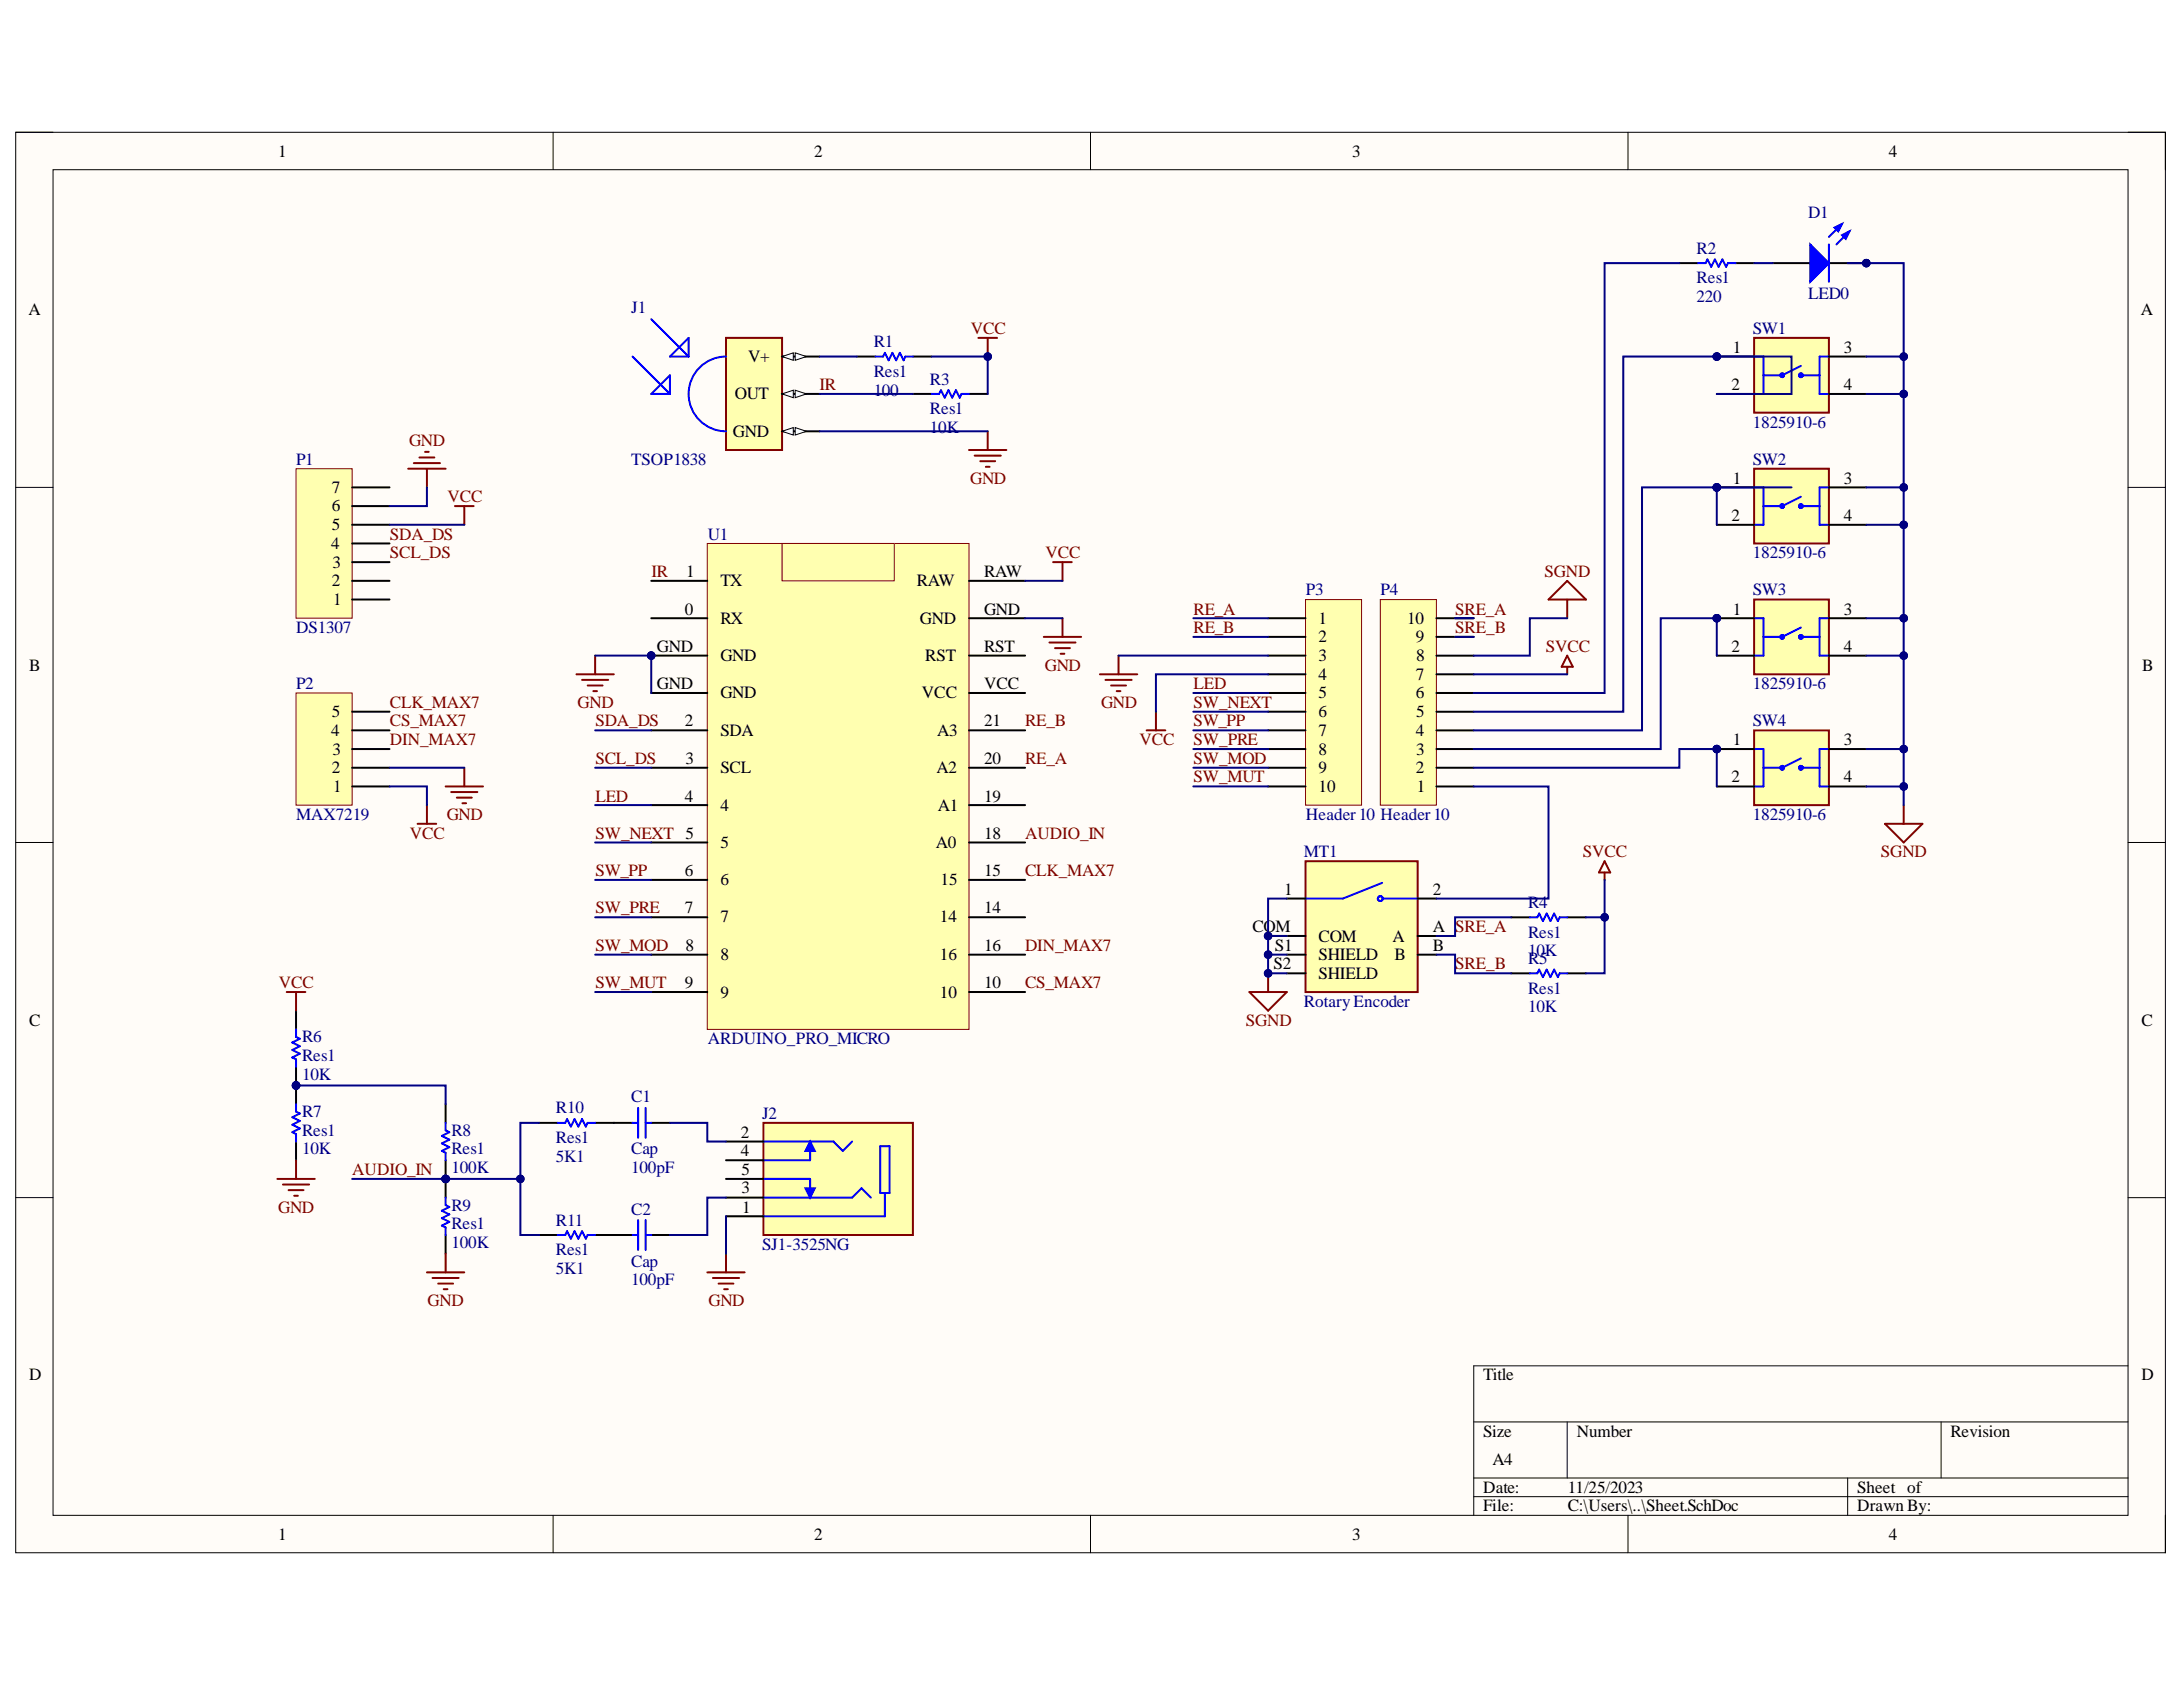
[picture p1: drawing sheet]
<svg xmlns="http://www.w3.org/2000/svg" width="279mm" height="216mm" viewBox="0 0 279 216" stroke-linecap="round" stroke-linejoin="round" font-family="sans-serif">
<defs><g id="words">
<g font-size="2.2">
<text x="35.6" y="20">1</text>
<text x="104.2" y="20">2</text>
<text x="173.1" y="20">3</text>
<text x="241.8" y="20">4</text>
<text x="3.6" y="40.3">A</text>
<text x="274" y="40.3">A</text>
<text x="95.8" y="46.3">V+</text>
<text x="221.8" y="45.2">1</text>
<text x="236" y="45.2">3</text>
<text x="94.1" y="51.1">OUT</text>
<text x="221.6" y="49.9">2</text>
<text x="236" y="49.9">4</text>
<text x="93.8" y="55.9">GND</text>
<text x="42.5" y="65.5">6</text>
<text x="42.5" y="63.1">7</text>
<text x="221.8" y="61.9">1</text>
<text x="236" y="61.9">3</text>
<text x="42.4" y="70.3">4</text>
<text x="42.5" y="67.8">5</text>
<text x="221.6" y="66.6">2</text>
<text x="236" y="66.6">4</text>
<text x="42.5" y="75">2</text>
<text x="42.5" y="72.6">3</text>
<text x="42.6" y="77.5">1</text>
<text x="87.8" y="73.8">1</text>
<text x="92.2" y="75">TX</text>
<text x="117.3" y="75">RAW</text>
<text x="126" y="73.8">RAW</text>
<text x="84.1" y="83.4">GND</text>
<text x="87.6" y="78.6">0</text>
<text x="92.2" y="79.8">RX</text>
<text x="117.7" y="79.8">GND</text>
<text x="126" y="78.6">GND</text>
<text x="126" y="83.4">RST</text>
<text x="168.8" y="79.8">1</text>
<text x="168.8" y="82.2">2</text>
<text x="180.1" y="79.8">10</text>
<text x="181.2" y="82.2">9</text>
<text x="221.6" y="83.4">2</text>
<text x="221.8" y="78.6">1</text>
<text x="236" y="78.6">3</text>
<text x="236" y="83.4">4</text>
<text x="3.7" y="85.8">B</text>
<text x="84.1" y="88.2">GND</text>
<text x="92.2" y="89.4">GND</text>
<text x="92.2" y="84.6">GND</text>
<text x="118" y="89.4">VCC</text>
<text x="118.4" y="84.6">RST</text>
<text x="126" y="88.2">VCC</text>
<text x="168.8" y="84.6">3</text>
<text x="168.8" y="87">4</text>
<text x="168.8" y="89.4">5</text>
<text x="181.2" y="89.4">6</text>
<text x="181.2" y="87">7</text>
<text x="181.3" y="84.6">8</text>
<text x="274.2" y="85.8">B</text>
<text x="42.4" y="94.2">4</text>
<text x="42.5" y="91.8">5</text>
<text x="87.6" y="92.9">2</text>
<text x="92.2" y="94.2">SDA</text>
<text x="119.9" y="94.2">A3</text>
<text x="126" y="92.9">21</text>
<text x="168.8" y="91.8">6</text>
<text x="168.8" y="94.2">7</text>
<text x="181.2" y="94.2">4</text>
<text x="181.3" y="91.8">5</text>
<text x="221.8" y="95.4">1</text>
<text x="236" y="95.4">3</text>
<text x="42.5" y="98.9">2</text>
<text x="42.5" y="96.6">3</text>
<text x="42.6" y="101.3">1</text>
<text x="87.7" y="97.8">3</text>
<text x="92.2" y="98.9">SCL</text>
<text x="119.9" y="98.9">A2</text>
<text x="126" y="97.8">20</text>
<text x="168.8" y="96.6">8</text>
<text x="168.8" y="98.9">9</text>
<text x="168.8" y="101.3">10</text>
<text x="181.2" y="98.9">2</text>
<text x="181.3" y="96.6">3</text>
<text x="181.4" y="101.3">1</text>
<text x="221.6" y="100.1">2</text>
<text x="236" y="100.1">4</text>
<text x="87.6" y="102.6">4</text>
<text x="92.2" y="103.8">4</text>
<text x="120" y="103.8">A1</text>
<text x="126" y="102.6">19</text>
<text x="126" y="107.3">18</text>
<text x="87.6" y="112.1">6</text>
<text x="92.2" y="113.3">6</text>
<text x="92.2" y="108.5">5</text>
<text x="119.8" y="108.5">A0</text>
<text x="120.4" y="113.3">15</text>
<text x="126" y="112.1">15</text>
<text x="87.6" y="116.9">7</text>
<text x="92.2" y="118.1">7</text>
<text x="120.3" y="118.1">14</text>
<text x="126" y="116.9">14</text>
<text x="160.3" y="119.3">COM</text>
<text x="164.4" y="114.5">1</text>
<text x="183.4" y="114.5">2</text>
<text x="183.4" y="119.3">A</text>
<text x="87.7" y="121.7">8</text>
<text x="92.2" y="122.9">8</text>
<text x="120.3" y="122.9">16</text>
<text x="126" y="121.7">16</text>
<text x="163" y="124.1">S2</text>
<text x="163.2" y="121.7">S1</text>
<text x="168.8" y="120.5">COM</text>
<text x="168.8" y="122.9">SHIELD</text>
<text x="168.8" y="125.2">SHIELD</text>
<text x="178.2" y="120.5">A</text>
<text x="178.5" y="122.9">B</text>
<text x="183.4" y="121.7">B</text>
<text x="3.7" y="131.2">C</text>
<text x="87.6" y="126.4">9</text>
<text x="92.2" y="127.7">9</text>
<text x="120.3" y="127.7">10</text>
<text x="126" y="126.4">10</text>
<text x="274.1" y="131.2">C</text>
<text x="94.8" y="148">4</text>
<text x="94.8" y="145.6">2</text>
<text x="94.9" y="152.7">3</text>
<text x="94.9" y="150.4">5</text>
<text x="95" y="155.2">1</text>
<text x="3.7" y="176.7">D</text>
<text x="189.8" y="176.7">Title</text>
<text x="274.1" y="176.7">D</text>
<text x="189.8" y="183.8">Size</text>
<text x="201.8" y="183.8">Number</text>
<text x="249.6" y="183.8">Revision</text>
<text x="189.8" y="191">Date:</text>
<text x="191" y="187.5">A4</text>
<text x="200.6" y="191">11/25/2023</text>
<text x="237.7" y="191">Sheet of</text>
<text x="35.6" y="197">1</text>
<text x="104.2" y="197">2</text>
<text x="173.1" y="197">3</text>
<text x="189.8" y="193.4">File:</text>
<text x="200.6" y="193.4">C:\Users\..\Sheet.SchDoc</text>
<text x="237.7" y="193.4">Drawn By:</text>
<text x="241.8" y="197">4</text>
</g>
<g font-size="2.2" fill="#000080">
<text x="231.4" y="27.9">D1</text>
<text x="217.1" y="32.5">R2</text>
<text x="80.8" y="40.1">J1</text>
<text x="217.1" y="38.6">220</text>
<text x="217.1" y="36.3">Res1</text>
<text x="231.4" y="38.2">LED0</text>
<text x="111.8" y="44.4">R1</text>
<text x="224.3" y="42.7">SW1</text>
<text x="111.8" y="50.7">100</text>
<text x="111.8" y="48.2">Res1</text>
<text x="119" y="49.2">R3</text>
<text x="119" y="53">Res1</text>
<text x="37.9" y="59.4">P1</text>
<text x="80.8" y="59.4">TSOP1838</text>
<text x="119" y="55.4">10K</text>
<text x="224.3" y="54.7">1825910-6</text>
<text x="224.3" y="59.4">SW2</text>
<text x="90.6" y="69.1">U1</text>
<text x="224.3" y="71.5">1825910-6</text>
<text x="167.1" y="76.2">P3</text>
<text x="176.7" y="76.2">P4</text>
<text x="224.3" y="76.2">SW3</text>
<text x="37.9" y="81">DS1307</text>
<text x="37.9" y="88.2">P2</text>
<text x="224.3" y="88.2">1825910-6</text>
<text x="224.3" y="92.9">SW4</text>
<text x="37.9" y="104.9">MAX7219</text>
<text x="167.1" y="104.9">Header10 Header10</text>
<text x="224.3" y="104.9">1825910-6</text>
<text x="166.9" y="109.7">MT1</text>
<text x="195.6" y="116.2">R4</text>
<text x="195.6" y="120">Res1</text>
<text x="195.6" y="123.4">R5</text>
<text x="195.6" y="122.4">10K</text>
<text x="166.9" y="128.9">RotaryEncoder</text>
<text x="195.6" y="129.6">10K</text>
<text x="195.6" y="127.2">Res1</text>
<text x="38.7" y="133.4">R6</text>
<text x="38.7" y="135.8">Res1</text>
<text x="90.6" y="133.6">ARDUINO_PRO_MICRO</text>
<text x="38.7" y="143">R7</text>
<text x="38.7" y="138.2">10K</text>
<text x="71.1" y="142.5">R10</text>
<text x="80.8" y="141.1">C1</text>
<text x="97.5" y="143.2">J2</text>
<text x="38.7" y="147.7">10K</text>
<text x="38.7" y="145.4">Res1</text>
<text x="57.8" y="145.4">R8</text>
<text x="57.8" y="147.7">Res1</text>
<text x="71.1" y="148.7">5K1</text>
<text x="71.1" y="146.3">Res1</text>
<text x="80.8" y="147.7">Cap</text>
<text x="57.8" y="154.9">R9</text>
<text x="57.8" y="150.1">100K</text>
<text x="80.8" y="150.1">100pF</text>
<text x="80.8" y="155.4">C2</text>
<text x="57.8" y="159.7">100K</text>
<text x="57.8" y="157.3">Res1</text>
<text x="71.1" y="156.9">R11</text>
<text x="71.1" y="160.7">Res1</text>
<text x="97.5" y="159.9">SJ1-3525NG</text>
<text x="71.1" y="163">5K1</text>
<text x="80.8" y="164.5">100pF</text>
<text x="80.8" y="162.1">Cap</text>
</g>
<g font-size="2.2" fill="#800000">
<text x="124.3" y="42.7">VCC</text>
<text x="104.9" y="49.9">IR</text>
<text x="52.4" y="57.1">GND</text>
<text x="57.3" y="64.3">VCC</text>
<text x="124.2" y="61.9">GND</text>
<text x="49.9" y="69.1">SDA_DS</text>
<text x="49.9" y="71.5">SCL_DS</text>
<text x="133.8" y="71.5">VCC</text>
<text x="83.4" y="73.8">IR</text>
<text x="197.7" y="73.8">SGND</text>
<text x="152.8" y="81">RE_B</text>
<text x="152.8" y="78.6">RE_A</text>
<text x="186.3" y="78.6">SRE_A</text>
<text x="186.3" y="81">SRE_B</text>
<text x="197.9" y="83.4">SVCC</text>
<text x="133.7" y="85.8">GND</text>
<text x="152.8" y="88.2">LED</text>
<text x="49.9" y="90.6">CLK_MAX7</text>
<text x="49.9" y="92.9">CS_MAX7</text>
<text x="49.9" y="95.4">DIN_MAX7</text>
<text x="73.9" y="90.6">GND</text>
<text x="76.2" y="92.9">SDA_DS</text>
<text x="131.2" y="92.9">RE_B</text>
<text x="140.9" y="90.6">GND</text>
<text x="145.8" y="95.4">VCC</text>
<text x="152.8" y="95.4">SW_PRE</text>
<text x="152.8" y="92.9">SW_PP</text>
<text x="152.8" y="90.6">SW_NEXT</text>
<text x="76.2" y="97.8">SCL_DS</text>
<text x="131.2" y="97.8">RE_A</text>
<text x="152.8" y="97.8">SW_MOD</text>
<text x="152.8" y="100.1">SW_MUT</text>
<text x="52.4" y="107.3">VCC</text>
<text x="57.2" y="104.9">GND</text>
<text x="76.2" y="102.6">LED</text>
<text x="76.2" y="107.3">SW_NEXT 5</text>
<text x="131.2" y="107.3">AUDIO_IN</text>
<text x="76.2" y="112.1">SW_PP</text>
<text x="131.2" y="112.1">CLK_MAX7</text>
<text x="202.6" y="109.7">SVCC</text>
<text x="240.7" y="109.7">SGND</text>
<text x="76.2" y="116.9">SW_PRE</text>
<text x="186.3" y="119.3">SRE_A</text>
<text x="76.2" y="121.7">SW_MOD</text>
<text x="131.2" y="121.7">DIN_MAX7</text>
<text x="186.3" y="124.1">SRE_B</text>
<text x="35.7" y="126.4">VCC</text>
<text x="76.2" y="126.4">SW_MUT</text>
<text x="131.2" y="126.4">CS_MAX7</text>
<text x="159.5" y="131.2">SGND</text>
<text x="35.6" y="155.2">GND</text>
<text x="45.1" y="150.4">AUDIO_IN</text>
<text x="54.7" y="167.1">GND</text>
<text x="90.7" y="167.1">GND</text>
</g>
</g></defs>
<path d="M2 16.9h275.1v181.8h-275.1z" fill-rule="evenodd" fill="#fffcf8"/>
<path d="M2 16.9h275.1v181.8h-275.1z" fill="none" stroke="#000" stroke-width=".13"/>
<path d="M6.8 21.7h265.6v172.2h-265.6z" fill-rule="evenodd" fill="#fffcf8"/>
<g fill="none" stroke="#000" stroke-width=".13">
<path d="M2 16.9h4.8M70.8 16.9v4.8M139.6 16.9v4.8M208.4 16.9v4.8M272.4 16.9h4.7v4.8M6.8 21.7h265.6v172.2h-265.6zM2 62.4h4.8M272.4 62.4h4.7M2 107.8h4.8M272.4 107.8h4.7M2 153.3h4.8M272.4 153.3h4.7"/>
<path d="M272.4 174.8h-83.8v19.1M70.8 193.9v4.8M139.6 193.9v4.8M188.6 182h83.8M188.6 189.2h83.8M188.6 191.5h83.8M200.6 182v7.2M208.4 193.9v4.8M236.5 189.2v4.7M248.4 182v7.2M277.1 193.9v4.8"/>
</g>
<path d="M167.1 110.2h14.3v16.8h-14.3z" fill-rule="evenodd" fill="#ffffb0"/>
<path d="M167.1 110.2h14.3v16.8h-14.3z" fill="none" stroke="#800000" stroke-width=".25"/>
<g fill="none" stroke="#00f" stroke-width=".25">
<path d="M176.9 113l-5 2h-4.8M177 115h4.4M195.8 117.4h1l.2-.5 .5 1 .5-1 .4 1 .5-1 .5 1 .2-.5h1M195.8 124.6h1l.2-.5 .5 1 .5-1 .4 1 .5-1 .5 1 .2-.5h1"/>
<circle cx="176.7" cy="115" r=".31"/>
</g>
<path d="M164.7 115h2.4M164.7 119.8h2.4M181.4 115h2.4M181.4 119.8h2.4M193.4 117.4h2.4M200.6 117.4h2.4M164.7 122.2h2.4M164.7 124.6h2.4M181.4 122.2h2.4M193.4 124.6h2.4M200.6 124.6h2.4" fill="none" stroke="#000" stroke-width=".25"/>
<circle cx="37.9" cy="138.9" r=".48" fill="#000080"/>
<circle cx="37.9" cy="138.9" r=".48" fill="none" stroke="#000080" stroke-width=".13"/>
<path d="M37.9 138.9v2.4" fill="none" stroke="#000" stroke-width=".25"/>
<circle cx="37.9" cy="138.9" r=".48" fill="#000080"/>
<circle cx="37.9" cy="138.9" r=".48" fill="none" stroke="#000080" stroke-width=".13"/>
<path d="M37.9 146.1v2.4" fill="none" stroke="#000" stroke-width=".25"/>
<path d="M37.9 141.3v1l.5 .2-1 .5 1 .5-1 .4 1 .5-1 .5 .5 .2v1" fill="none" stroke="#00f" stroke-width=".25"/>
<circle cx="37.9" cy="138.9" r=".48" fill="#000080"/>
<circle cx="37.9" cy="138.9" r=".48" fill="none" stroke="#000080" stroke-width=".13"/>
<path d="M37.9 129.3v2.4M37.9 136.5v2.4" fill="none" stroke="#000" stroke-width=".25"/>
<circle cx="37.9" cy="138.9" r=".48" fill="#000080"/>
<circle cx="37.9" cy="138.9" r=".48" fill="none" stroke="#000080" stroke-width=".13"/>
<path d="M37.9 131.7v1l.5 .2-1 .5 1 .5-1 .5 1 .4-1 .5 .5 .3v.9" fill="none" stroke="#00f" stroke-width=".25"/>
<circle cx="57" cy="150.9" r=".48" fill="#000080"/>
<circle cx="57" cy="150.9" r=".48" fill="none" stroke="#000080" stroke-width=".13"/>
<path d="M57 150.9v2.4" fill="none" stroke="#000" stroke-width=".25"/>
<circle cx="57" cy="150.9" r=".48" fill="#000080"/>
<circle cx="57" cy="150.9" r=".48" fill="none" stroke="#000080" stroke-width=".13"/>
<path d="M57 158.1v2.3" fill="none" stroke="#000" stroke-width=".25"/>
<path d="M57 153.3v.9l.5 .3-.9 .4 .9 .5-.9 .5 .9 .5-.9 .5 .4 .2v1" fill="none" stroke="#00f" stroke-width=".25"/>
<circle cx="57" cy="150.9" r=".48" fill="#000080"/>
<circle cx="57" cy="150.9" r=".48" fill="none" stroke="#000080" stroke-width=".13"/>
<path d="M57 148.5v2.4" fill="none" stroke="#000" stroke-width=".25"/>
<circle cx="57" cy="150.9" r=".48" fill="#000080"/>
<circle cx="57" cy="150.9" r=".48" fill="none" stroke="#000080" stroke-width=".13"/>
<path d="M57 141.3v2.4M69 158.1h2.4M69 143.7h2.4M76.2 158.1h4.8M76.2 143.7h4.8M83.4 158.1h2.3M83.4 143.7h2.3" fill="none" stroke="#000" stroke-width=".25"/>
<path d="M57 143.7v1l.5 .2-.9 .5 .9 .5-.9 .4 .9 .5-.9 .5 .4 .2v1M71.4 158.1h.9l.3-.5 .5 .9 .4-.9 .5 .9 .5-.9 .5 .9 .2-.4h1M71.4 143.7h.9l.3-.5 .5 1 .4-1 .5 1 .5-1 .5 1 .2-.5h1M81 158.1h.7M81 143.7h.7M81.7 141.8v3.8M81.7 156.1v3.9M82.6 158.1h.8M82.6 143.7h.8M82.6 141.8v3.8M82.6 156.1v3.9" fill="none" stroke="#00f" stroke-width=".25"/>
<path d="M37.9 60h7.2v19.1h-7.2z" fill-rule="evenodd" fill="#ffffb0"/>
<path d="M37.9 60h7.2v19.1h-7.2z" fill="none" stroke="#800000" stroke-width=".13"/>
<path d="M45.1 76.7h4.8M45.1 74.3h4.8M45.1 71.9h4.8M45.1 69.6h4.8M45.1 67.2h4.8M45.1 64.8h4.8M45.1 62.4h4.8" fill="none" stroke="#000" stroke-width=".25"/>
<path d="M37.9 88.7h7.2v14.3h-7.2z" fill-rule="evenodd" fill="#ffffb0"/>
<path d="M37.9 88.7h7.2v14.3h-7.2z" fill="none" stroke="#800000" stroke-width=".13"/>
<path d="M214.9 33.7h2.4M222.1 33.7h2.4M45.1 98.3h4.8M45.1 95.9h4.8M45.1 93.5h4.8M45.1 91.1h4.8M45.1 100.6h4.8" fill="none" stroke="#000" stroke-width=".25"/>
<path d="M217.3 33.7h1l.2-.5 .5 1 .5-1 .5 1 .5-1 .4 1 .3-.5h.9" fill="none" stroke="#00f" stroke-width=".25"/>
<circle cx="238.9" cy="33.7" r=".48" fill="#000080"/>
<circle cx="238.9" cy="33.7" r=".48" fill="none" stroke="#000080" stroke-width=".13"/>
<path d="M226.9 33.7h4.8M234.1 33.7h4.8" fill="none" stroke="#000" stroke-width=".25"/>
<circle cx="238.9" cy="33.7" r=".48" fill="#000080"/>
<circle cx="238.9" cy="33.7" r=".48" fill="none" stroke="#000080" stroke-width=".13"/>
<path d="M231.7 31.3l2.4 2.4-2.4 2.4z" fill="#00f"/>
<path d="M231.7 31.3l2.4 2.4-2.4 2.4zM235.8 28.7l-1.7 1.6M236.7 29.6l-1.7 1.7" fill="none" stroke="#00f" stroke-width=".25"/>
<path d="M235.8 30.1l.9-.5-.5 1z" fill="#00f"/>
<path d="M235.8 30.1l.9-.5-.5 1z" fill="none" stroke="#00f" stroke-width=".25"/>
<path d="M234.8 29.1l1-.4-.5 .9z" fill="#00f"/>
<path d="M234.1 31.3v4.8M234.8 29.1l1-.4-.5 .9z" fill="none" stroke="#00f" stroke-width=".25"/>
<path d="M92.9 43.2h7.2v14.4h-7.2z" fill-rule="evenodd" fill="#ffffb0"/>
<path d="M92.9 43.2h7.2v14.4h-7.2z" fill="none" stroke="#800000" stroke-width=".25"/>
<path d="M81 45.6l4.7 4.8M83.4 50.4l2.3-2.4v2.4zM83.4 40.8l4.7 4.8M85.7 45.6l2.4-2.4v2.4zM92.9 45.6a4.8 4.8 0 0 0-4.8 4.8 4.8 4.8 0 0 0 4.8 4.8" fill="none" stroke="#00f" stroke-width=".25"/>
<path d="M100.1 45.6h4.8" fill="none" stroke="#000" stroke-width=".25"/>
<path d="M100.1 45.6l1.4-.4v.9z" fill="#f8fcff"/>
<path d="M100.1 45.6l1.4-.4v.9z" fill="none" stroke="#000" stroke-width=".13"/>
<path d="M101.8 45.2l1.4 .4-1.4 .5z" fill="#f8fcff"/>
<path d="M101.8 45.2l1.4 .4-1.4 .5z" fill="none" stroke="#000" stroke-width=".13"/>
<path d="M100.1 50.4h4.8" fill="none" stroke="#000" stroke-width=".25"/>
<path d="M100.1 50.4l1.4-.5v1z" fill="#f8fcff"/>
<path d="M100.1 50.4l1.4-.5v1z" fill="none" stroke="#000" stroke-width=".13"/>
<path d="M101.8 49.9l1.4 .5-1.4 .5z" fill="#f8fcff"/>
<path d="M101.8 49.9l1.4 .5-1.4 .5z" fill="none" stroke="#000" stroke-width=".13"/>
<path d="M100.1 55.2h4.8" fill="none" stroke="#000" stroke-width=".25"/>
<path d="M100.1 55.2l1.4-.5v1z" fill="#f8fcff"/>
<path d="M100.1 55.2l1.4-.5v1z" fill="none" stroke="#000" stroke-width=".13"/>
<path d="M101.8 54.7l1.4 .5-1.4 .5z" fill="#f8fcff"/>
<path d="M101.8 54.7l1.4 .5-1.4 .5z" fill="none" stroke="#000" stroke-width=".13"/>
<path d="M109.7 45.6h2.4M116.8 50.4h2.4M116.8 45.6h2.4M124 50.4h2.4" fill="none" stroke="#000" stroke-width=".25"/>
<path d="M112.1 45.6h.9l.3-.4 .4 .9 .5-.9 .5 .9 .5-.9 .4 .9 .3-.5h.9M119.2 50.4h1l.2-.5 .5 1 .5-1 .5 1 .4-1 .5 1 .3-.5h.9" fill="none" stroke="#00f" stroke-width=".25"/>
<path d="M97.7 143.7h19.1v14.4h-19.1z" fill-rule="evenodd" fill="#ffffb0"/>
<path d="M97.7 143.7h19.1v14.4h-19.1z" fill="none" stroke="#800000" stroke-width=".25"/>
<path d="M97.7 153.3h11.4l1.2-1.2 1.2 1.2M97.7 146.1h9l1.2 1.2 1.2-1.2M97.7 150.9h6v2.4M103.7 146.1v2.4h-6M112.7 146.7h1.2v6h-1.2zM113.3 152.7v3h-15.6" fill="none" stroke="#00f" stroke-width=".25"/>
<path d="M103.7 146.1l.6 1.2h-1.2z" fill="#00f"/>
<path d="M103.7 146.1l.6 1.2h-1.2z" fill="none" stroke="#00f" stroke-width=".25"/>
<path d="M103.1 152.1h1.2l-.6 1.2z" fill="#00f"/>
<path d="M103.1 152.1h1.2l-.6 1.2z" fill="none" stroke="#00f" stroke-width=".25"/>
<path d="M92.9 155.7h4.8M92.9 153.3h4.8M92.9 150.9h4.8M92.9 148.5h4.8M92.9 146.1h4.8" fill="none" stroke="#000" stroke-width=".25"/>
<circle cx="219.7" cy="45.6" r=".48" fill="#000080"/>
<circle cx="219.7" cy="45.6" r=".48" fill="none" stroke="#000080" stroke-width=".13"/>
<path d="M224.5 43.2h9.6v9.6h-9.6z" fill-rule="evenodd" fill="#ffffb0"/>
<path d="M224.5 43.2h9.6v9.6h-9.6z" fill="none" stroke="#800000" stroke-width=".25"/>
<g fill="none" stroke="#00f" stroke-width=".25">
<path d="M224.5 45.6h1.2v4.8h-1.2M230.5 46.8l-2.4 1.2h-2.4M230.5 48h2.4M234.1 45.6h-1.2v4.8h1.2"/>
<circle cx="228.1" cy="48" r=".24"/>
<circle cx="230.5" cy="48" r=".24"/>
</g>
<path d="M219.7 45.6h4.8" fill="none" stroke="#000" stroke-width=".25"/>
<circle cx="219.7" cy="45.6" r=".48" fill="#000080"/>
<circle cx="219.7" cy="45.6" r=".48" fill="none" stroke="#000080" stroke-width=".13"/>
<path d="M219.7 50.4h4.8M234.1 50.4h4.8M234.1 45.6h4.8" fill="none" stroke="#000" stroke-width=".25"/>
<circle cx="219.7" cy="62.4" r=".48" fill="#000080"/>
<circle cx="219.7" cy="62.4" r=".48" fill="none" stroke="#000080" stroke-width=".13"/>
<path d="M224.5 60h9.6v9.6h-9.6z" fill-rule="evenodd" fill="#ffffb0"/>
<path d="M224.5 60h9.6v9.6h-9.6z" fill="none" stroke="#800000" stroke-width=".25"/>
<g fill="none" stroke="#00f" stroke-width=".25">
<path d="M224.5 62.4h1.2v4.8h-1.2M230.5 63.6l-2.4 1.2h-2.4M230.5 64.8h2.4M234.1 62.4h-1.2v4.8h1.2"/>
<circle cx="228.1" cy="64.8" r=".24"/>
<circle cx="230.5" cy="64.8" r=".24"/>
</g>
<path d="M219.7 62.4h4.8" fill="none" stroke="#000" stroke-width=".25"/>
<circle cx="219.7" cy="62.4" r=".48" fill="#000080"/>
<circle cx="219.7" cy="62.4" r=".48" fill="none" stroke="#000080" stroke-width=".13"/>
<path d="M219.7 67.2h4.8M234.1 67.2h4.8M234.1 62.4h4.8" fill="none" stroke="#000" stroke-width=".25"/>
<circle cx="219.7" cy="79.1" r=".48" fill="#000080"/>
<circle cx="219.7" cy="79.1" r=".48" fill="none" stroke="#000080" stroke-width=".13"/>
<path d="M224.5 76.7h9.6v9.6h-9.6z" fill-rule="evenodd" fill="#ffffb0"/>
<path d="M224.5 76.7h9.6v9.6h-9.6z" fill="none" stroke="#800000" stroke-width=".25"/>
<g fill="none" stroke="#00f" stroke-width=".25">
<path d="M224.5 79.1h1.2v4.8h-1.2M234.1 79.1h-1.2v4.8h1.2M230.5 80.3l-2.4 1.2h-2.4M230.5 81.5h2.4"/>
<circle cx="228.1" cy="81.5" r=".24"/>
<circle cx="230.5" cy="81.5" r=".24"/>
</g>
<path d="M219.7 79.1h4.8" fill="none" stroke="#000" stroke-width=".25"/>
<circle cx="219.7" cy="79.1" r=".48" fill="#000080"/>
<circle cx="219.7" cy="79.1" r=".48" fill="none" stroke="#000080" stroke-width=".13"/>
<path d="M234.1 79.1h4.8M219.7 83.9h4.8M234.1 83.9h4.8" fill="none" stroke="#000" stroke-width=".25"/>
<circle cx="219.7" cy="95.9" r=".48" fill="#000080"/>
<circle cx="219.7" cy="95.9" r=".48" fill="none" stroke="#000080" stroke-width=".13"/>
<path d="M224.5 93.5h9.6v9.5h-9.6z" fill-rule="evenodd" fill="#ffffb0"/>
<path d="M224.5 93.5h9.6v9.5h-9.6z" fill="none" stroke="#800000" stroke-width=".25"/>
<g fill="none" stroke="#00f" stroke-width=".25">
<path d="M224.5 95.9h1.2v4.8h-1.2M230.5 97.1l-2.4 1.2h-2.4M230.5 98.3h2.4M234.1 95.9h-1.2v4.8h1.2"/>
<circle cx="228.1" cy="98.3" r=".24"/>
<circle cx="230.5" cy="98.3" r=".24"/>
</g>
<path d="M219.7 95.9h4.8" fill="none" stroke="#000" stroke-width=".25"/>
<circle cx="219.7" cy="95.9" r=".48" fill="#000080"/>
<circle cx="219.7" cy="95.9" r=".48" fill="none" stroke="#000080" stroke-width=".13"/>
<path d="M234.1 95.9h4.8M219.7 100.7h4.8M234.1 100.7h4.8" fill="none" stroke="#000" stroke-width=".25"/>
<circle cx="83.4" cy="83.9" r=".48" fill="#000080"/>
<circle cx="83.4" cy="83.9" r=".48" fill="none" stroke="#000080" stroke-width=".13"/>
<path d="M90.5 69.6h33.5v62.1h-33.5z" fill-rule="evenodd" fill="#ffffb0"/>
<path d="M90.5 69.6h33.5v62.1h-33.5z" fill="none" stroke="#800000" stroke-width=".13"/>
<path d="M83.4 98.3h7.1M83.4 93.5h7.1M83.4 88.7h7.1M83.4 83.9h7.1M83.4 117.4h7.1M83.4 112.6h7.1M83.4 107.8h7.1M83.4 103h7.1M83.4 127h7.1M83.4 122.2h7.1" fill="none" stroke="#000" stroke-width=".25"/>
<circle cx="83.4" cy="83.9" r=".48" fill="#000080"/>
<circle cx="83.4" cy="83.9" r=".48" fill="none" stroke="#000080" stroke-width=".13"/>
<g fill="none" stroke="#000" stroke-width=".25">
<path d="M83.4 79.1h7.1M83.4 74.3h7.1M124 79.1h7.2M124 74.3h7.2M124 83.9h7.2M124 88.7h7.2M124 93.5h7.2M124 98.3h7.2M124 103h7.2M124 107.8h7.2M124 112.6h7.2M124 117.4h7.2"/>
<path d="M124 122.2h7.2M124 127h7.2"/>
</g>
<path d="M100.1 69.6h14.4v4.7h-14.4z" fill-rule="evenodd" fill="#ffffb0"/>
<path d="M100.1 69.6h14.4v4.7h-14.4z" fill="none" stroke="#800000" stroke-width=".13"/>
<g fill="none" stroke="#800000" stroke-width=".25">
<path d="M124 57.6h4.8M124.7 58.3h3.4M125.2 43.2h2.4M125.5 59h1.9M126.2 59.7h.5M126.4 43.2v2.4M126.4 55.2v2.4M134.8 71.9h2.4M136 71.9v2.4M136 79.1v2.4M73.8 86.3h4.8M74.5 87h3.3"/>
<path d="M75.2 87.7h1.9M75.9 88.4h.5M76.2 83.9v2.4M133.6 81.5h4.8M134.3 82.2h3.4M135 82.9h1.9M135.7 83.7h.5M241.3 105.4h4.7l-2.4 2.4zM243.6 103v2.4"/>
</g>
<circle cx="126.4" cy="45.6" r=".48" fill="#000080"/>
<circle cx="126.4" cy="45.6" r=".48" fill="none" stroke="#000080" stroke-width=".13"/>
<g fill="none" stroke="#800000" stroke-width=".25">
<path d="M52.2 60h4.8M53 59.3h3.3M53.7 58.5h1.9M54.4 57.8h.5M54.6 60v2.4M58.2 64.8h2.4M59.4 64.8v2.4M59.4 98.3v2.3M140.8 86.3h4.8M141.5 87h3.3M142.2 87.7h1.9M142.9 88.4h.5"/>
<path d="M143.2 83.9v2.4M53.4 105.4h2.4M54.6 103v2.4M57 100.6h4.8M57.7 101.4h3.4M58.5 102.1h1.9M59.2 102.8h.5M205.4 110.2l.7 1.5h-1.4zM205.4 111.7v.9M36.7 127h2.4M37.9 127v2.3M159.9 127h4.8l-2.4 2.3z"/>
<path d="M162.3 124.6v2.4M35.5 150.9h4.8M36.2 151.6h3.4M36.9 152.3h1.9M37.7 153h.4M37.9 148.5v2.4M54.6 162.8h4.8M55.4 163.6h3.3M56.1 164.3h1.9M56.8 165h.5M57 160.4v2.4M90.5 162.8h4.8"/>
<path d="M91.2 163.6h3.4M92 164.3h1.9M92.7 165h.5M92.9 160.4v2.4"/>
</g>
<circle cx="162.3" cy="124.6" r=".48" fill="#000080"/>
<circle cx="162.3" cy="124.6" r=".48" fill="none" stroke="#000080" stroke-width=".13"/>
<path d="M198.2 76.7l2.4-2.4 2.4 2.4zM200.6 76.7v2.4M146.8 93.5h2.3M147.9 91.1v2.4M200.6 83.9l.7 1.4h-1.4zM200.6 85.3v1" fill="none" stroke="#800000" stroke-width=".25"/>
<path d="M167.1 76.7h7.2v26.3h-7.2z" fill-rule="evenodd" fill="#ffffb0"/>
<path d="M167.1 76.7h7.2v26.3h-7.2z" fill="none" stroke="#800000" stroke-width=".13"/>
<path d="M162.3 79.1h4.8M162.3 81.5h4.8M162.3 83.9h4.8M162.3 86.3h4.8M162.3 88.7h4.8M162.3 91.1h4.8M162.3 93.5h4.8M162.3 95.9h4.8M162.3 98.3h4.8M162.3 100.6h4.8" fill="none" stroke="#000" stroke-width=".25"/>
<path d="M176.7 76.7h7.1v26.3h-7.1z" fill-rule="evenodd" fill="#ffffb0"/>
<path d="M176.7 76.7h7.1v26.3h-7.1z" fill="none" stroke="#800000" stroke-width=".13"/>
<path d="M183.8 79.1h4.8M183.8 98.3h4.8M183.8 95.9h4.8M183.8 93.5h4.8M183.8 91.1h4.8M183.8 88.7h4.8M183.8 86.3h4.8M183.8 83.9h4.8M183.8 81.5h4.8M183.8 100.7h4.8" fill="none" stroke="#000" stroke-width=".25"/>
<path d="M131.2 74.3h4.8M131.2 79.1h4.8M76.2 83.9h7.2v4.8" fill="none" stroke="#000080" stroke-width=".25"/>
<circle cx="83.4" cy="83.9" r=".48" fill="#000080"/>
<circle cx="83.4" cy="83.9" r=".48" fill="none" stroke="#000080" stroke-width=".13"/>
<path d="M76.2 93.5h7.2M76.2 98.3h7.2M76.2 103h7.2M76.2 107.8h7.2M76.2 112.6h7.2M76.2 117.4h7.2M238.9 100.7h4.7v2.3M76.2 122.2h7.2M76.2 127h7.2" fill="none" stroke="#000080" stroke-width=".25"/>
<circle cx="243.7" cy="100.6" r=".48" fill="#000080"/>
<circle cx="243.7" cy="100.6" r=".48" fill="none" stroke="#000080" stroke-width=".13"/>
<path d="M238.9 95.9h4.7v4.8" fill="none" stroke="#000080" stroke-width=".25"/>
<circle cx="243.7" cy="95.9" r=".48" fill="#000080"/>
<circle cx="243.7" cy="95.9" r=".48" fill="none" stroke="#000080" stroke-width=".13"/>
<circle cx="243.7" cy="100.6" r=".48" fill="#000080"/>
<circle cx="243.7" cy="100.6" r=".48" fill="none" stroke="#000080" stroke-width=".13"/>
<path d="M238.9 83.9h4.7v12" fill="none" stroke="#000080" stroke-width=".25"/>
<circle cx="243.7" cy="95.9" r=".48" fill="#000080"/>
<circle cx="243.7" cy="95.9" r=".48" fill="none" stroke="#000080" stroke-width=".13"/>
<circle cx="243.7" cy="83.9" r=".48" fill="#000080"/>
<circle cx="243.7" cy="83.9" r=".48" fill="none" stroke="#000080" stroke-width=".13"/>
<path d="M238.9 79.1h4.7v4.8" fill="none" stroke="#000080" stroke-width=".25"/>
<circle cx="243.7" cy="79.1" r=".48" fill="#000080"/>
<circle cx="243.7" cy="79.1" r=".48" fill="none" stroke="#000080" stroke-width=".13"/>
<circle cx="243.7" cy="83.9" r=".48" fill="#000080"/>
<circle cx="243.7" cy="83.9" r=".48" fill="none" stroke="#000080" stroke-width=".13"/>
<path d="M238.9 67.2h4.7v11.9" fill="none" stroke="#000080" stroke-width=".25"/>
<circle cx="243.7" cy="67.2" r=".48" fill="#000080"/>
<circle cx="243.7" cy="67.2" r=".48" fill="none" stroke="#000080" stroke-width=".13"/>
<circle cx="243.7" cy="79.1" r=".48" fill="#000080"/>
<circle cx="243.7" cy="79.1" r=".48" fill="none" stroke="#000080" stroke-width=".13"/>
<path d="M238.9 62.4h4.7v4.8" fill="none" stroke="#000080" stroke-width=".25"/>
<circle cx="243.7" cy="62.4" r=".48" fill="#000080"/>
<circle cx="243.7" cy="62.4" r=".48" fill="none" stroke="#000080" stroke-width=".13"/>
<circle cx="243.7" cy="67.2" r=".48" fill="#000080"/>
<circle cx="243.7" cy="67.2" r=".48" fill="none" stroke="#000080" stroke-width=".13"/>
<path d="M238.9 50.4h4.7v12" fill="none" stroke="#000080" stroke-width=".25"/>
<circle cx="243.7" cy="50.4" r=".48" fill="#000080"/>
<circle cx="243.7" cy="50.4" r=".48" fill="none" stroke="#000080" stroke-width=".13"/>
<circle cx="243.7" cy="62.4" r=".48" fill="#000080"/>
<circle cx="243.7" cy="62.4" r=".48" fill="none" stroke="#000080" stroke-width=".13"/>
<path d="M238.9 45.6h4.7v4.8" fill="none" stroke="#000080" stroke-width=".25"/>
<circle cx="243.7" cy="45.6" r=".48" fill="#000080"/>
<circle cx="243.7" cy="45.6" r=".48" fill="none" stroke="#000080" stroke-width=".13"/>
<circle cx="243.7" cy="50.4" r=".48" fill="#000080"/>
<circle cx="243.7" cy="50.4" r=".48" fill="none" stroke="#000080" stroke-width=".13"/>
<path d="M104.9 45.6h4.8M104.9 55.2h21.5M104.9 50.4h11.9M119.2 45.6h7.2v4.8" fill="none" stroke="#000080" stroke-width=".25"/>
<circle cx="126.4" cy="45.6" r=".48" fill="#000080"/>
<circle cx="126.4" cy="45.6" r=".48" fill="none" stroke="#000080" stroke-width=".13"/>
<path d="M162.3 122.2h2.4" fill="none" stroke="#000080" stroke-width=".25"/>
<circle cx="162.3" cy="122.2" r=".48" fill="#000080"/>
<circle cx="162.3" cy="122.2" r=".48" fill="none" stroke="#000080" stroke-width=".13"/>
<path d="M164.7 115h-2.4v4.8" fill="none" stroke="#000080" stroke-width=".25"/>
<circle cx="162.3" cy="119.8" r=".48" fill="#000080"/>
<circle cx="162.3" cy="119.8" r=".48" fill="none" stroke="#000080" stroke-width=".13"/>
<path d="M193.4 117.4h-7.2v2.4h-2.4M205.4 112.6v4.8h-2.4M183.8 122.2h2.4v2.4h7.2" fill="none" stroke="#000080" stroke-width=".25"/>
<circle cx="205.4" cy="117.4" r=".48" fill="#000080"/>
<circle cx="205.4" cy="117.4" r=".48" fill="none" stroke="#000080" stroke-width=".13"/>
<path d="M205.4 117.4v7.2h-2.4" fill="none" stroke="#000080" stroke-width=".25"/>
<circle cx="205.4" cy="117.4" r=".48" fill="#000080"/>
<circle cx="205.4" cy="117.4" r=".48" fill="none" stroke="#000080" stroke-width=".13"/>
<path d="M49.9 67.2h9.5M54.6 62.4v2.4h-4.7M49.9 98.3h9.5M49.9 100.6h4.7v2.4M45.1 150.9h21.5" fill="none" stroke="#000080" stroke-width=".25"/>
<circle cx="57" cy="150.9" r=".48" fill="#000080"/>
<circle cx="57" cy="150.9" r=".48" fill="none" stroke="#000080" stroke-width=".13"/>
<circle cx="66.6" cy="150.9" r=".48" fill="#000080"/>
<circle cx="66.6" cy="150.9" r=".48" fill="none" stroke="#000080" stroke-width=".13"/>
<path d="M69 143.7h-2.4v14.4h2.4M85.7 143.7h4.8v2.4h2.4M92.9 153.3h-2.4v4.8h-4.8M92.9 155.7v4.7" fill="none" stroke="#000080" stroke-width=".25"/>
<circle cx="66.6" cy="150.9" r=".48" fill="#000080"/>
<circle cx="66.6" cy="150.9" r=".48" fill="none" stroke="#000080" stroke-width=".13"/>
<path d="M37.9 138.9h19.1v2.4" fill="none" stroke="#000080" stroke-width=".25"/>
<circle cx="37.9" cy="138.9" r=".48" fill="#000080"/>
<circle cx="37.9" cy="138.9" r=".48" fill="none" stroke="#000080" stroke-width=".13"/>
<path d="M236.5 33.7h7.1v11.9" fill="none" stroke="#000080" stroke-width=".25"/>
<circle cx="238.9" cy="33.7" r=".48" fill="#000080"/>
<circle cx="238.9" cy="33.7" r=".48" fill="none" stroke="#000080" stroke-width=".13"/>
<circle cx="243.7" cy="45.6" r=".48" fill="#000080"/>
<circle cx="243.7" cy="45.6" r=".48" fill="none" stroke="#000080" stroke-width=".13"/>
<path d="M219.7 83.9v-4.8h-7.1v16.8h-24" fill="none" stroke="#000080" stroke-width=".25"/>
<circle cx="219.7" cy="79.1" r=".48" fill="#000080"/>
<circle cx="219.7" cy="79.1" r=".48" fill="none" stroke="#000080" stroke-width=".13"/>
<path d="M152.7 98.3h9.6M152.7 95.9h9.6M152.7 93.5h9.6M152.7 91.1h9.6M152.7 88.7h9.6M164.7 119.8h-2.4v4.8h2.4" fill="none" stroke="#000080" stroke-width=".25"/>
<circle cx="162.3" cy="124.6" r=".48" fill="#000080"/>
<circle cx="162.3" cy="124.6" r=".48" fill="none" stroke="#000080" stroke-width=".13"/>
<circle cx="162.3" cy="122.2" r=".48" fill="#000080"/>
<circle cx="162.3" cy="122.2" r=".48" fill="none" stroke="#000080" stroke-width=".13"/>
<circle cx="162.3" cy="119.8" r=".48" fill="#000080"/>
<circle cx="162.3" cy="119.8" r=".48" fill="none" stroke="#000080" stroke-width=".13"/>
<path d="M152.7 79.1h9.6M229.3 62.4h-19.1v31.1h-21.6M143.2 83.9h19.1M152.7 81.5h9.6M162.3 86.3h-14.4v4.8M188.6 86.3h12M152.7 100.6h9.6M188.6 100.7h9.6v14.3h-14.4" fill="none" stroke="#000080" stroke-width=".25"/>
<circle cx="219.7" cy="62.4" r=".48" fill="#000080"/>
<circle cx="219.7" cy="62.4" r=".48" fill="none" stroke="#000080" stroke-width=".13"/>
<path d="M219.7 50.4h9.6v-4.8h-21.5v45.5h-19.2" fill="none" stroke="#000080" stroke-width=".25"/>
<circle cx="219.7" cy="45.6" r=".48" fill="#000080"/>
<circle cx="219.7" cy="45.6" r=".48" fill="none" stroke="#000080" stroke-width=".13"/>
<path d="M219.7 62.4v4.8" fill="none" stroke="#000080" stroke-width=".25"/>
<circle cx="219.7" cy="62.4" r=".48" fill="#000080"/>
<circle cx="219.7" cy="62.4" r=".48" fill="none" stroke="#000080" stroke-width=".13"/>
<path d="M188.6 98.3h26.3v-2.4h4.8v4.8" fill="none" stroke="#000080" stroke-width=".25"/>
<circle cx="219.7" cy="95.9" r=".48" fill="#000080"/>
<circle cx="219.7" cy="95.9" r=".48" fill="none" stroke="#000080" stroke-width=".13"/>
<path d="M214.9 33.7h-9.5v55h-16.8M224.5 33.7h2.4M186.2 79.1h2.4M200.6 79.1h-4.8v4.8h-7.2M186.2 81.5h2.4" fill="none" stroke="#000080" stroke-width=".25"/>
<use href="#words"/>
</svg>
